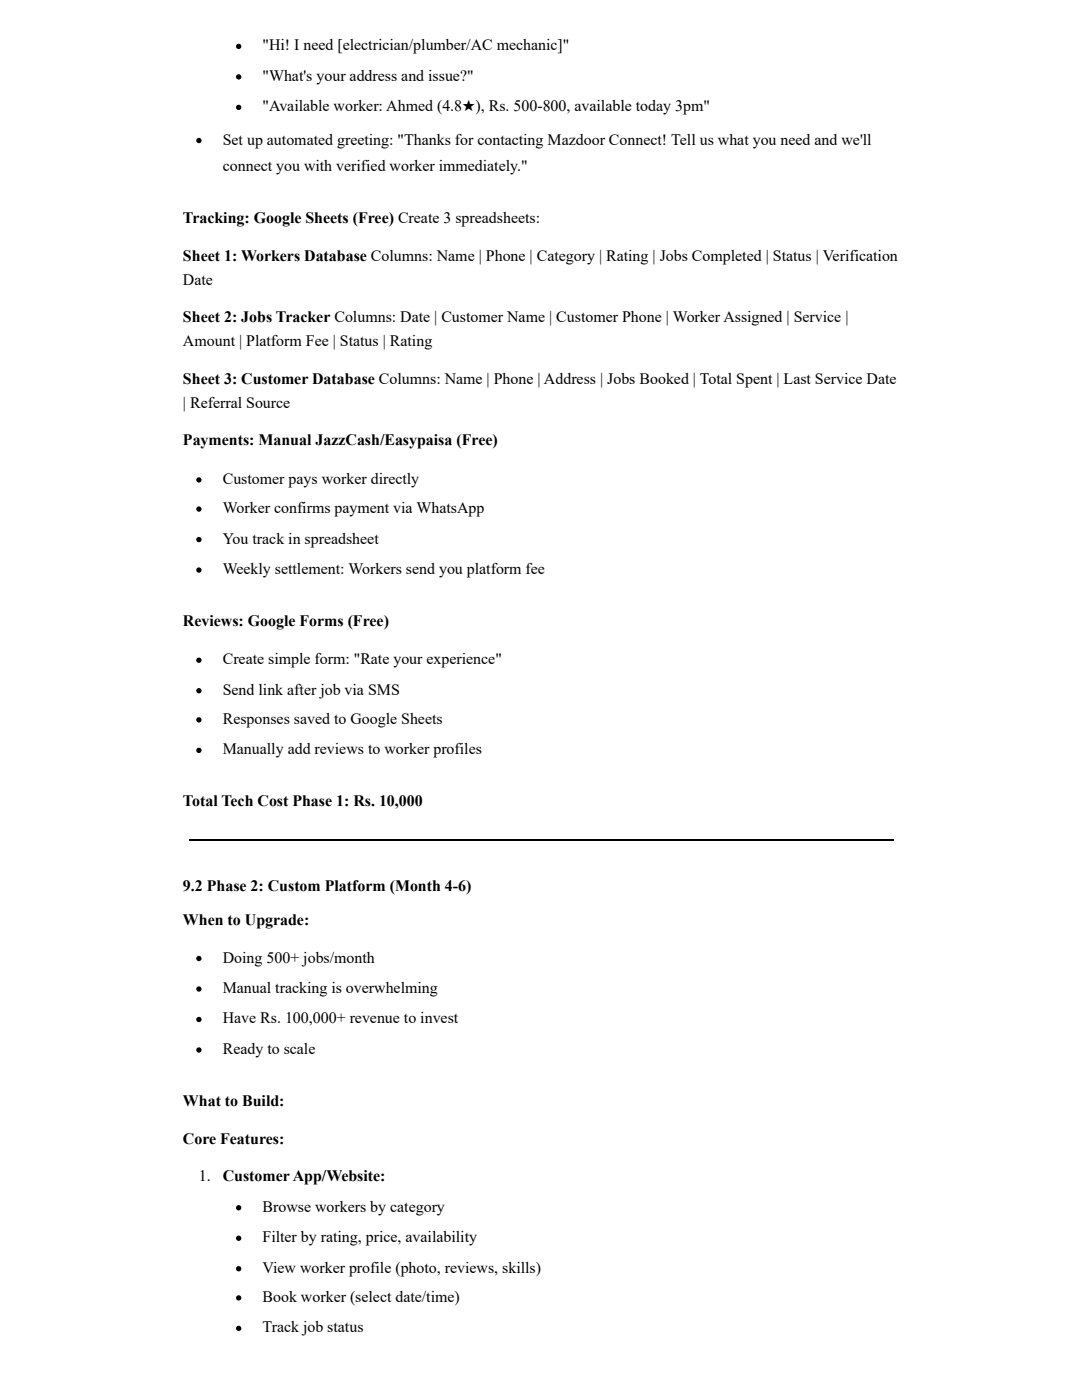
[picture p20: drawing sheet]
<svg xmlns="http://www.w3.org/2000/svg" width="216mm" height="279mm" viewBox="0 0 216 279" stroke-linecap="round" stroke-linejoin="round" font-family="sans-serif">
<defs><g id="words">
<g font-size="3.2">
<text x="52.4" y="10.1">&quot;Hi! I need [electrician/plumber/AC mechanic]&quot;</text>
<text x="52.4" y="16.1">&quot;What's your address and issue?&quot;</text>
<text x="52.4" y="22.2">&quot;Available worker: Ahmed (4.8★), Rs. 500-800, available today 3pm&quot;</text>
<text x="44.4" y="28.8">Set up automated greeting: &quot;Thanks for contacting Mazdoor Connect! Tell us what you need and we'll</text>
<text x="44.4" y="34.1">connect you with verified worker immediately.&quot;</text>
<text x="36.5" y="44.4">Tracking: Google Sheets (Free) Create 3 spreadsheets:</text>
<text x="36.5" y="52.1">Sheet 1: Workers Database Columns: Name | Phone | Category | Rating | Jobs Completed | Status | Verification</text>
<text x="36.5" y="56.9">Date</text>
<text x="36.5" y="64.3">Sheet 2: Jobs Tracker Columns: Date | Customer Name | Customer Phone | Worker Assigned | Service |</text>
<text x="36.5" y="69.1">Amount | Platform Fee | Status | Rating</text>
<text x="36.5" y="76.7">Sheet 3: Customer Database Columns: Name | Phone | Address | Jobs Booked | Total Spent | Last Service Date</text>
<text x="36.5" y="81.5">| Referral Source</text>
<text x="36.5" y="88.9">Payments: Manual JazzCash/Easypaisa (Free)</text>
<text x="44.4" y="96.6">Customer pays worker directly</text>
<text x="44.4" y="102.4">Worker confirms payment via WhatsApp</text>
<text x="44.4" y="108.5">You track in spreadsheet</text>
<text x="44.4" y="114.6">Weekly settlement: Workers send you platform fee</text>
<text x="36.5" y="124.9">Reviews: Google Forms (Free)</text>
<text x="44.4" y="132.6">Create simple form: &quot;Rate your experience&quot;</text>
<text x="44.4" y="138.6">Send link after job via SMS</text>
<text x="44.4" y="144.5">Responses saved to Google Sheets</text>
<text x="44.4" y="150.5">Manually add reviews to worker profiles</text>
<text x="36.5" y="160.9">Total Tech Cost Phase 1: Rs. 10,000</text>
<text x="36.5" y="177.8">9.2 Phase 2: Custom Platform (Month 4-6)</text>
<text x="36.5" y="184.7">When to Upgrade:</text>
<text x="44.4" y="192.1">Doing 500+ jobs/month</text>
<text x="44.4" y="198.2">Manual tracking is overwhelming</text>
<text x="44.4" y="204.3">Have Rs. 100,000+ revenue to invest</text>
<text x="44.4" y="210.3">Ready to scale</text>
<text x="36.5" y="220.7">What to Build:</text>
<text x="36.5" y="228.3">Core Features:</text>
<text x="39.7" y="235.7">1.</text>
<text x="44.4" y="235.7">Customer App/Website:</text>
<text x="52.4" y="241.8">Browse workers by category</text>
<text x="52.4" y="247.9">Filter by rating, price, availability</text>
<text x="52.4" y="254">View worker profile (photo, reviews, skills)</text>
<text x="52.4" y="259.8">Book worker (select date/time)</text>
<text x="52.4" y="265.9">Track job status</text>
</g>
</g></defs>
<g fill="#000">
<circle cx="47.6" cy="15.3" r=".53"/>
<circle cx="47.6" cy="9.3" r=".53"/>
<circle cx="39.7" cy="28" r=".53"/>
<circle cx="47.6" cy="21.4" r=".53"/>
<circle cx="39.7" cy="95.8" r=".53"/>
<circle cx="39.7" cy="113.8" r=".53"/>
<circle cx="39.7" cy="107.7" r=".53"/>
<circle cx="39.7" cy="101.6" r=".53"/>
<circle cx="39.7" cy="131.8" r=".53"/>
<circle cx="39.7" cy="137.8" r=".53"/>
<circle cx="39.7" cy="149.8" r=".53"/>
<circle cx="39.7" cy="143.7" r=".53"/>
<circle cx="39.7" cy="197.4" r=".53"/>
<circle cx="39.7" cy="191.3" r=".53"/>
<circle cx="39.7" cy="203.5" r=".53"/>
<circle cx="39.7" cy="209.5" r=".53"/>
<circle cx="47.6" cy="241" r=".53"/>
<circle cx="47.6" cy="259" r=".53"/>
<circle cx="47.6" cy="253.2" r=".53"/>
<circle cx="47.6" cy="247.1" r=".53"/>
<circle cx="47.6" cy="265.1" r=".53"/>
</g>
<path d="M37.8 167.6h140.5" fill="none" stroke="#000" stroke-width=".26"/>
<use href="#words"/>
</svg>
